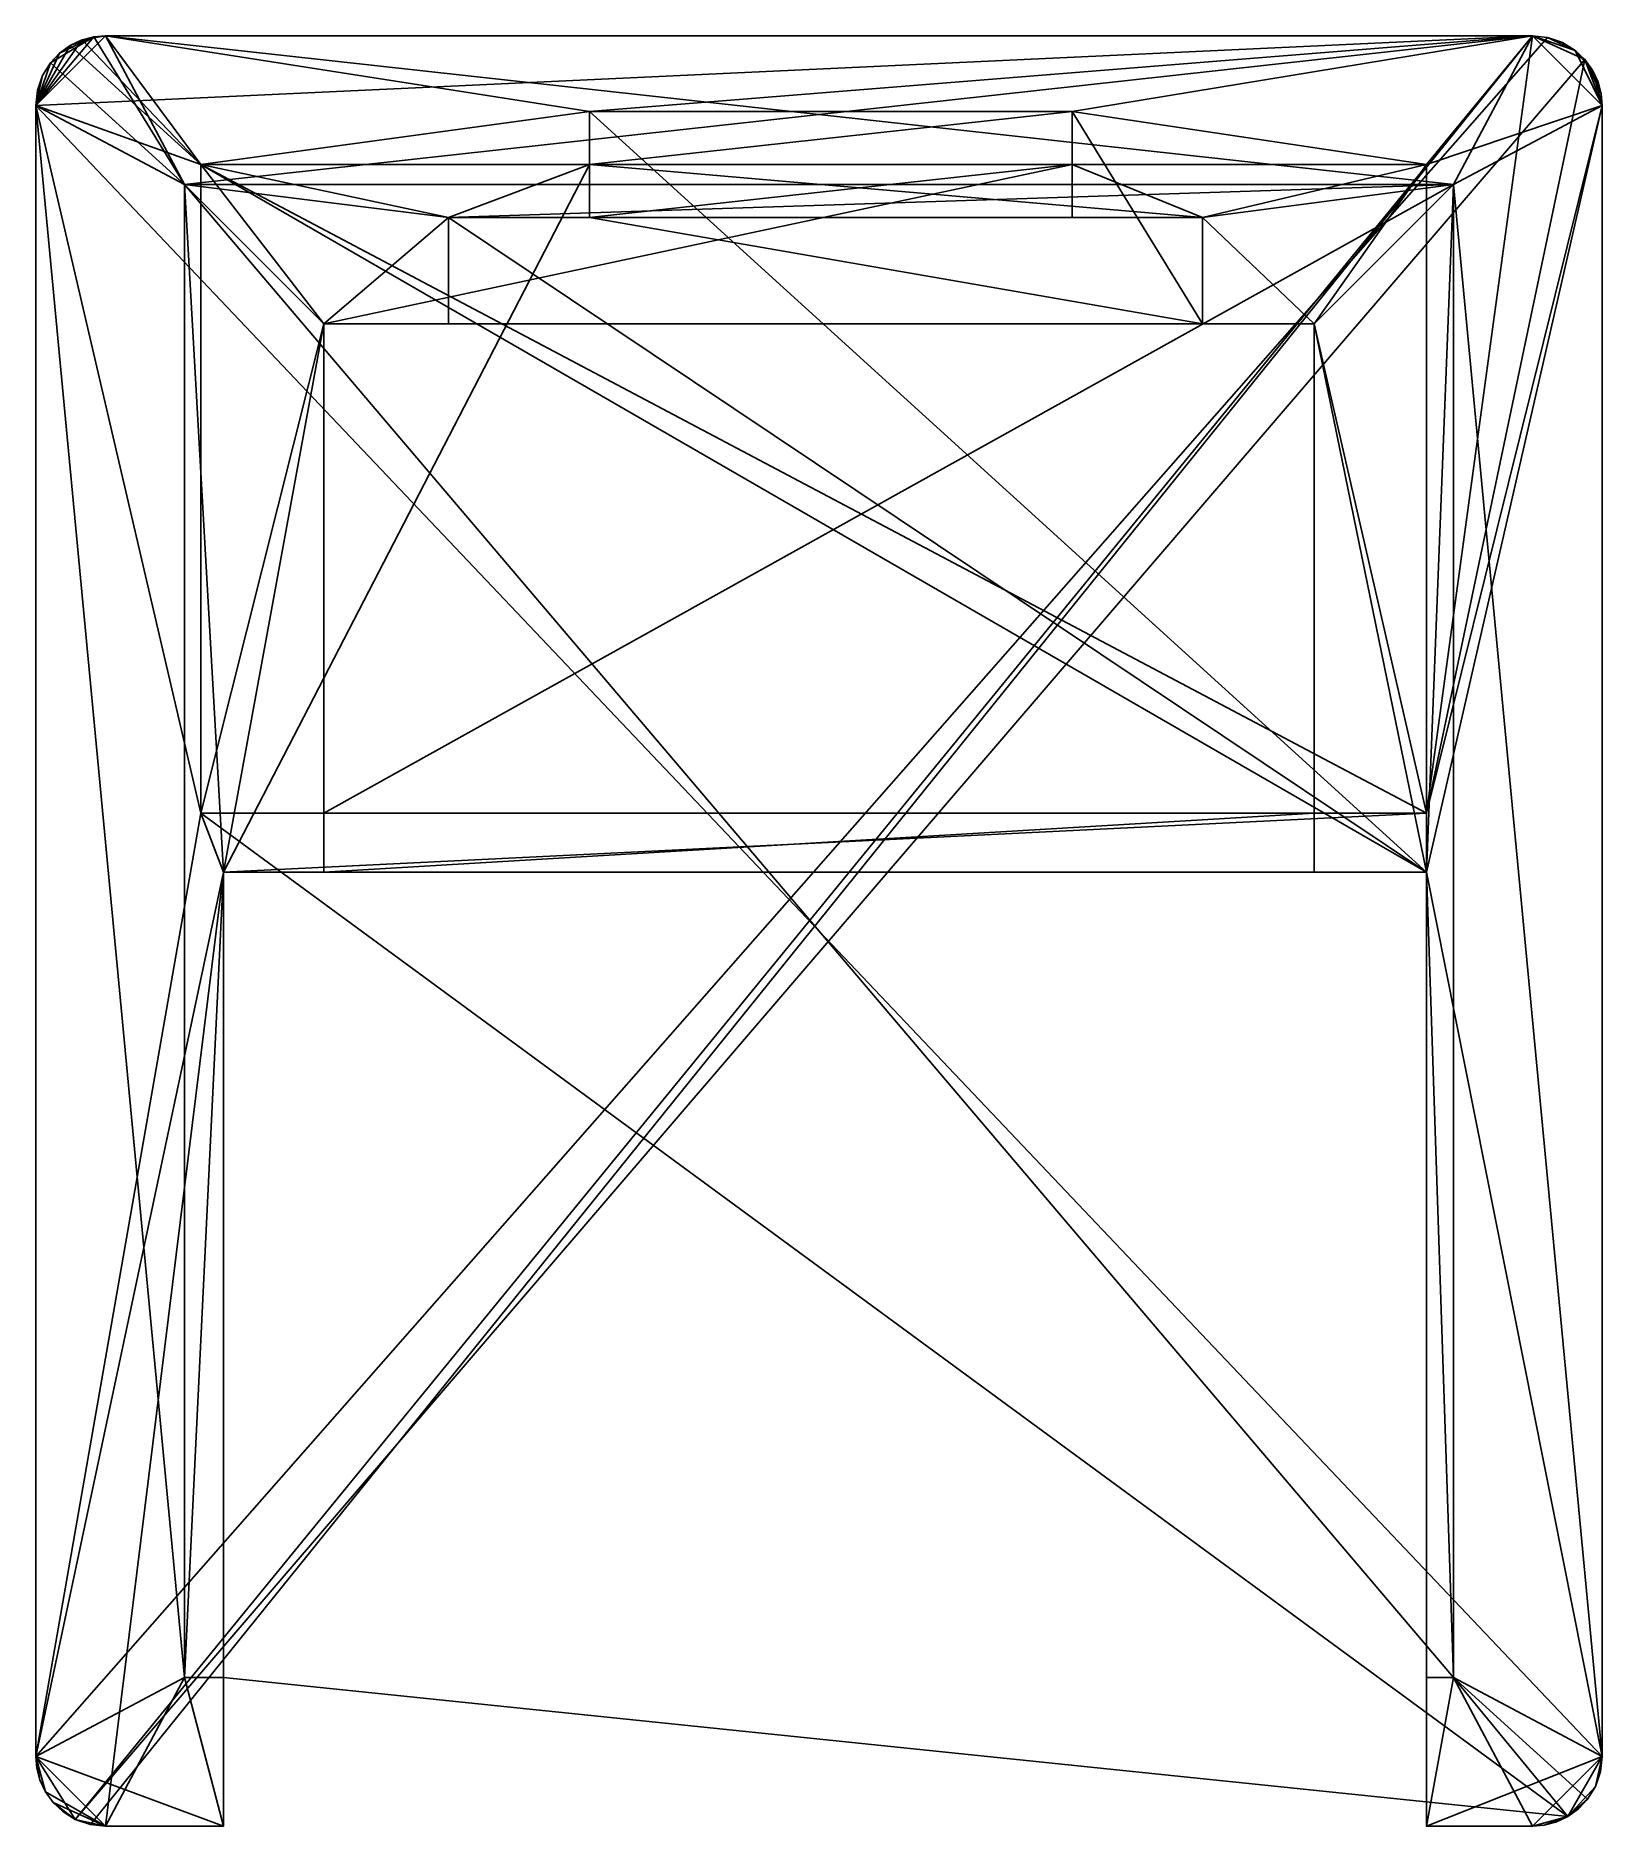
# Model space of a CAD drawing. Extents: x -0.41 to 5.63, y -0.35 to 6.56.
import ezdxf

# ---------------------------------------------------------------- set-up
doc = ezdxf.new("R2010")
doc.units = 0
doc.layers.get('0').update_dxf_attribs({"linetype": 'CONTINUOUS'})

msp = doc.modelspace()

# ---------------------------------------------------------------- linework, layer by layer
at = {"color": 7}
msp.add_polyline3d([(-0.4022, 6.3447, -1.7907), (-0.4085, 6.287, -1.7907), (-0.4085, 6.287, -3.5815), (-0.4022, 6.3447, -1.7907), (-0.4022, 6.3447, -1.7907), (-0.4085, 6.287, -3.5815), (-0.4022, 6.3447, -3.5815), (-0.4022, 6.3447, -1.7907), (-0.3821, 6.4032, -1.7907), (-0.4022, 6.3447, -3.5815), (-0.3821, 6.4032, -3.5815), (-0.3821, 6.4032, -1.7907), (-0.3821, 6.4032, -1.7907), (-0.4022, 6.3447, -1.7907), (-0.4022, 6.3447, -3.5815), (-0.3821, 6.4032, -1.7907), (-0.3524, 6.4513, -1.7907), (-0.3821, 6.4032, -3.5815), (-0.3524, 6.4513, -3.5815), (-0.3524, 6.4513, -1.7907), (-0.3524, 6.4513, -1.7907), (-0.3821, 6.4032, -1.7907), (-0.3821, 6.4032, -3.5815), (-0.3524, 6.4513, -1.7907), (-0.3171, 6.4889, -1.7907), (-0.3524, 6.4513, -3.5815), (-0.3171, 6.4889, -3.5815), (-0.3171, 6.4889, -1.7907), (-0.3171, 6.4889, -1.7907), (-0.3524, 6.4513, -1.7907), (-0.3524, 6.4513, -3.5815), (-0.3171, 6.4889, -1.7907), (-0.2755, 6.5189, -1.7907), (-0.3171, 6.4889, -3.5815), (-0.2755, 6.5189, -3.5815), (-0.2755, 6.5189, -1.7907), (-0.2755, 6.5189, -1.7907), (-0.3171, 6.4889, -1.7907), (-0.3171, 6.4889, -3.5815), (-0.2755, 6.5189, -1.7907), (-0.2302, 6.54, -1.7907), (-0.2755, 6.5189, -3.5815), (-0.2302, 6.54, -3.5815), (-0.2302, 6.54, -1.7907), (-0.2302, 6.54, -1.7907), (-0.2755, 6.5189, -1.7907), (-0.2755, 6.5189, -3.5815), (-0.2302, 6.54, -1.7907), (-0.1845, 6.5519, -1.7907), (-0.2302, 6.54, -3.5815), (-0.1845, 6.5519, -3.5815), (-0.1845, 6.5519, -1.7907), (-0.1845, 6.5519, -1.7907), (-0.1845, 6.5519, -3.5815), (-0.1399, 6.5556, -3.5815), (-0.1845, 6.5519, -1.7907), (-0.1845, 6.5519, -1.7907), (-0.2302, 6.54, -1.7907), (-0.2302, 6.54, -3.5815), (-0.1845, 6.5519, -1.7907), (-0.1399, 6.5556, -1.7907), (-0.1845, 6.5519, -1.7907), (-0.1399, 6.5556, -3.5815), (-0.1399, 6.5556, -1.7907), (-0.4085, 6.287, -1.7907), (-0.4085, -0.0808, -1.7907), (-0.4085, -0.0808, -3.5815), (-0.4085, 6.287, -1.7907), (-0.4085, 6.287, -1.7907), (-0.4085, -0.0808, -3.5815), (-0.4085, 6.287, -3.5815), (-0.4085, 6.287, -1.7907), (5.3638, 6.5556, -1.7907), (-0.1399, 6.5556, -1.7907), (-0.1399, 6.5556, -3.5815), (5.3638, 6.5556, -1.7907), (5.3638, 6.5556, -1.7907), (-0.1399, 6.5556, -3.5815), (5.3638, 6.5556, -3.5815), (5.3638, 6.5556, -1.7907), (-0.2561, -0.323, -1.7907), (-0.3042, -0.2934, -1.7907), (-0.3418, -0.258, -1.7907), (-0.2561, -0.323, -1.7907), (-0.4085, -0.0808, -1.7907), (-0.3717, -0.2165, -1.7907), (-0.3929, -0.1711, -1.7907), (-0.4085, -0.0808, -1.7907), (-0.4085, -0.0808, -1.7907), (-0.3929, -0.1711, -1.7907), (-0.4048, -0.1254, -1.7907), (-0.4085, -0.0808, -1.7907), (-0.1399, -0.3494, -1.7907), (-0.1975, -0.3432, -1.7907), (-0.2561, -0.323, -1.7907), (-0.1399, -0.3494, -1.7907), (-0.1399, -0.3494, -1.7907), (-0.3418, -0.258, -1.7907), (-0.3717, -0.2165, -1.7907), (-0.1399, -0.3494, -1.7907), (-0.1399, -0.3494, -1.7907), (-0.2561, -0.323, -1.7907), (-0.3418, -0.258, -1.7907), (-0.1399, -0.3494, -1.7907), (-0.1399, -0.3494, -1.7907), (-0.3717, -0.2165, -1.7907), (-0.4085, -0.0808, -1.7907), (-0.1399, -0.3494, -1.7907), (0.1645, 0.2236, -1.7907), (0.315, -0.3494, -1.7907), (-0.1399, -0.3494, -1.7907), (0.1645, 0.2236, -1.7907), (0.1645, 0.2236, -1.7907), (-0.1399, -0.3494, -1.7907), (-0.4085, -0.0808, -1.7907), (0.1645, 0.2236, -1.7907), (0.315, 0.2236, -1.7907), (0.315, -0.3494, -1.7907), (0.1645, 0.2236, -1.7907), (0.315, 0.2236, -1.7907), (5.4994, -0.3127, -1.7907), (5.454, -0.3338, -1.7907), (5.4083, -0.3457, -1.7907), (5.4994, -0.3127, -1.7907), (5.4994, -0.3127, -1.7907), (5.4083, -0.3457, -1.7907), (5.3638, -0.3494, -1.7907), (5.4994, -0.3127, -1.7907), (5.0593, 0.2236, -1.7907), (4.9544, -0.3494, -1.7907), (4.9544, 0.2236, -1.7907), (5.0593, 0.2236, -1.7907), (5.0593, 0.2236, -1.7907), (5.3638, -0.3494, -1.7907), (4.9544, -0.3494, -1.7907), (5.0593, 0.2236, -1.7907), (5.5763, -0.2451, -1.7907), (5.541, -0.2827, -1.7907), (5.4994, -0.3127, -1.7907), (5.5763, -0.2451, -1.7907), (5.606, -0.197, -1.7907), (5.5763, -0.2451, -1.7907), (5.4994, -0.3127, -1.7907), (5.606, -0.197, -1.7907), (5.6324, -0.0808, -1.7907), (5.6261, -0.1385, -1.7907), (5.606, -0.197, -1.7907), (5.6324, -0.0808, -1.7907), (5.6324, -0.0808, -1.7907), (5.3638, -0.3494, -1.7907), (5.0593, 0.2236, -1.7907), (5.6324, -0.0808, -1.7907), (5.6324, -0.0808, -1.7907), (5.4994, -0.3127, -1.7907), (5.3638, -0.3494, -1.7907), (5.6324, -0.0808, -1.7907), (5.6324, -0.0808, -1.7907), (5.606, -0.197, -1.7907), (5.4994, -0.3127, -1.7907), (5.6324, -0.0808, -1.7907), (-0.4085, 6.287, -1.7907), (0.1645, 0.2236, -1.7907), (-0.4085, -0.0808, -1.7907), (-0.4085, 6.287, -1.7907), (-0.3821, 6.4032, -1.7907), (-0.4085, 6.287, -1.7907), (-0.4022, 6.3447, -1.7907), (-0.3821, 6.4032, -1.7907), (-0.3524, 6.4513, -1.7907), (-0.4085, 6.287, -1.7907), (-0.3821, 6.4032, -1.7907), (-0.3524, 6.4513, -1.7907), (0.1645, 5.9826, -1.7907), (0.1645, 0.2236, -1.7907), (-0.4085, 6.287, -1.7907), (0.1645, 5.9826, -1.7907), (-0.1845, 6.5519, -1.7907), (-0.3524, 6.4513, -1.7907), (-0.3171, 6.4889, -1.7907), (-0.1845, 6.5519, -1.7907), (-0.1845, 6.5519, -1.7907), (-0.4085, 6.287, -1.7907), (-0.3524, 6.4513, -1.7907), (-0.1845, 6.5519, -1.7907), (-0.1845, 6.5519, -1.7907), (-0.3171, 6.4889, -1.7907), (-0.2755, 6.5189, -1.7907), (-0.1845, 6.5519, -1.7907), (-0.1845, 6.5519, -1.7907), (-0.2755, 6.5189, -1.7907), (-0.2302, 6.54, -1.7907), (-0.1845, 6.5519, -1.7907), (-0.1399, 6.5556, -1.7907), (0.1645, 5.9826, -1.7907), (-0.4085, 6.287, -1.7907), (-0.1399, 6.5556, -1.7907), (-0.1399, 6.5556, -1.7907), (-0.4085, 6.287, -1.7907), (-0.1845, 6.5519, -1.7907), (-0.1399, 6.5556, -1.7907), (5.0593, 5.9826, -1.7907), (5.6324, -0.0808, -1.7907), (5.0593, 0.2236, -1.7907), (5.0593, 5.9826, -1.7907), (5.3638, 6.5556, -1.7907), (0.1645, 5.9826, -1.7907), (-0.1399, 6.5556, -1.7907), (5.3638, 6.5556, -1.7907), (5.3638, 6.5556, -1.7907), (5.0593, 5.9826, -1.7907), (0.1645, 5.9826, -1.7907), (5.3638, 6.5556, -1.7907), (5.6324, 6.287, -1.7907), (5.6324, -0.0808, -1.7907), (5.0593, 5.9826, -1.7907), (5.6324, 6.287, -1.7907), (5.6324, 6.287, -1.7907), (5.0593, 5.9826, -1.7907), (5.3638, 6.5556, -1.7907), (5.6324, 6.287, -1.7907), (5.528, 6.4996, -1.7907), (5.3638, 6.5556, -1.7907), (5.4214, 6.5494, -1.7907), (5.528, 6.4996, -1.7907), (5.528, 6.4996, -1.7907), (5.4214, 6.5494, -1.7907), (5.4799, 6.5292, -1.7907), (5.528, 6.4996, -1.7907), (5.5656, 6.4642, -1.7907), (5.6324, 6.287, -1.7907), (5.3638, 6.5556, -1.7907), (5.5656, 6.4642, -1.7907), (5.5656, 6.4642, -1.7907), (5.3638, 6.5556, -1.7907), (5.528, 6.4996, -1.7907), (5.5656, 6.4642, -1.7907), (5.5656, 6.4642, -1.7907), (5.5956, 6.4227, -1.7907), (5.6168, 6.3773, -1.7907), (5.5656, 6.4642, -1.7907), (5.5656, 6.4642, -1.7907), (5.6168, 6.3773, -1.7907), (5.6287, 6.3316, -1.7907), (5.5656, 6.4642, -1.7907), (5.5656, 6.4642, -1.7907), (5.6287, 6.3316, -1.7907), (5.6324, 6.287, -1.7907), (5.5656, 6.4642, -1.7907), (-0.2561, -0.323, -3.5815), (-0.3418, -0.258, -3.5815), (-0.3042, -0.2934, -3.5815), (-0.2561, -0.323, -3.5815), (-0.4085, -0.0808, -3.5815), (-0.3929, -0.1711, -3.5815), (-0.3717, -0.2165, -3.5815), (-0.4085, -0.0808, -3.5815), (-0.4085, -0.0808, -3.5815), (-0.4048, -0.1254, -3.5815), (-0.3929, -0.1711, -3.5815), (-0.4085, -0.0808, -3.5815), (-0.1399, -0.3494, -3.5815), (-0.2561, -0.323, -3.5815), (-0.1975, -0.3432, -3.5815), (-0.1399, -0.3494, -3.5815), (-0.1399, -0.3494, -3.5815), (-0.3717, -0.2165, -3.5815), (-0.3418, -0.258, -3.5815), (-0.1399, -0.3494, -3.5815), (-0.1399, -0.3494, -3.5815), (-0.3418, -0.258, -3.5815), (-0.2561, -0.323, -3.5815), (-0.1399, -0.3494, -3.5815), (-0.1399, -0.3494, -3.5815), (-0.4085, -0.0808, -3.5815), (-0.3717, -0.2165, -3.5815), (-0.1399, -0.3494, -3.5815), (0.315, -0.3494, -3.5815), (-0.4085, -0.0808, -3.5815), (-0.1399, -0.3494, -3.5815), (0.315, -0.3494, -3.5815), (0.315, 3.3302, -3.5815), (-0.4085, -0.0808, -3.5815), (0.315, -0.3494, -3.5815), (0.315, 3.3302, -3.5815), (0.2274, 3.5579, -3.5815), (-0.4085, -0.0808, -3.5815), (0.315, 3.3302, -3.5815), (0.2274, 3.5579, -3.5815), (5.4994, -0.3127, -3.5815), (5.4083, -0.3457, -3.5815), (5.454, -0.3338, -3.5815), (5.4994, -0.3127, -3.5815), (5.4994, -0.3127, -3.5815), (5.3638, -0.3494, -3.5815), (5.4083, -0.3457, -3.5815), (5.4994, -0.3127, -3.5815), (5.5763, -0.2451, -3.5815), (5.4994, -0.3127, -3.5815), (5.541, -0.2827, -3.5815), (5.5763, -0.2451, -3.5815), (5.606, -0.197, -3.5815), (5.4994, -0.3127, -3.5815), (5.5763, -0.2451, -3.5815), (5.606, -0.197, -3.5815), (5.6324, -0.0808, -3.5815), (4.9544, -0.3494, -3.5815), (5.3638, -0.3494, -3.5815), (5.6324, -0.0808, -3.5815), (5.6324, -0.0808, -3.5815), (5.606, -0.197, -3.5815), (5.6261, -0.1385, -3.5815), (5.6324, -0.0808, -3.5815), (5.6324, -0.0808, -3.5815), (5.3638, -0.3494, -3.5815), (5.4994, -0.3127, -3.5815), (5.6324, -0.0808, -3.5815), (5.6324, -0.0808, -3.5815), (5.4994, -0.3127, -3.5815), (5.606, -0.197, -3.5815), (5.6324, -0.0808, -3.5815), (-0.4085, 6.287, -3.5815), (-0.4085, -0.0808, -3.5815), (0.2274, 3.5579, -3.5815), (-0.4085, 6.287, -3.5815), (-0.3821, 6.4032, -3.5815), (-0.4022, 6.3447, -3.5815), (-0.4085, 6.287, -3.5815), (-0.3821, 6.4032, -3.5815), (-0.3524, 6.4513, -3.5815), (-0.3821, 6.4032, -3.5815), (-0.4085, 6.287, -3.5815), (-0.3524, 6.4513, -3.5815), (-0.3171, 6.4889, -3.5815), (-0.3524, 6.4513, -3.5815), (-0.4085, 6.287, -3.5815), (-0.3171, 6.4889, -3.5815), (-0.2755, 6.5189, -3.5815), (-0.3171, 6.4889, -3.5815), (-0.4085, 6.287, -3.5815), (-0.2755, 6.5189, -3.5815), (0.2274, 6.0596, -3.5815), (-0.4085, 6.287, -3.5815), (0.2274, 3.5579, -3.5815), (0.2274, 6.0596, -3.5815), (-0.2302, 6.54, -3.5815), (-0.2755, 6.5189, -3.5815), (-0.4085, 6.287, -3.5815), (-0.2302, 6.54, -3.5815), (-0.1399, 6.5556, -3.5815), (-0.2302, 6.54, -3.5815), (-0.4085, 6.287, -3.5815), (-0.1399, 6.5556, -3.5815), (-0.1399, 6.5556, -3.5815), (-0.1845, 6.5519, -3.5815), (-0.2302, 6.54, -3.5815), (-0.1399, 6.5556, -3.5815), (-0.1399, 6.5556, -3.5815), (-0.4085, 6.287, -3.5815), (0.2274, 6.0596, -3.5815), (-0.1399, 6.5556, -3.5815), (1.7267, 6.2643, -3.5815), (0.2274, 6.0596, -3.5815), (1.7267, 6.0596, -3.5815), (1.7267, 6.2643, -3.5815), (1.7267, 6.2643, -3.5815), (-0.1399, 6.5556, -3.5815), (0.2274, 6.0596, -3.5815), (1.7267, 6.2643, -3.5815), (4.9544, 3.3302, -3.5815), (4.9544, -0.3494, -3.5815), (5.6324, -0.0808, -3.5815), (4.9544, 3.3302, -3.5815), (4.9544, 3.5579, -3.5815), (0.315, 3.3302, -3.5815), (4.9544, 3.3302, -3.5815), (4.9544, 3.5579, -3.5815), (4.9544, 6.0596, -3.5815), (3.5882, 6.2643, -3.5815), (3.5882, 6.0596, -3.5815), (4.9544, 6.0596, -3.5815), (5.3638, 6.5556, -3.5815), (3.5882, 6.2643, -3.5815), (4.9544, 6.0596, -3.5815), (5.3638, 6.5556, -3.5815), (5.6324, 6.287, -3.5815), (4.9544, 6.0596, -3.5815), (4.9544, 3.5579, -3.5815), (5.6324, 6.287, -3.5815), (5.6324, 6.287, -3.5815), (4.9544, 3.3302, -3.5815), (5.6324, -0.0808, -3.5815), (5.6324, 6.287, -3.5815), (5.6324, 6.287, -3.5815), (4.9544, 3.5579, -3.5815), (4.9544, 3.3302, -3.5815), (5.6324, 6.287, -3.5815), (5.6324, 6.287, -3.5815), (5.3638, 6.5556, -3.5815), (4.9544, 6.0596, -3.5815), (5.6324, 6.287, -3.5815), (5.5956, 6.4227, -3.5815), (5.6287, 6.3316, -3.5815), (5.6168, 6.3773, -3.5815), (5.5956, 6.4227, -3.5815), (5.5956, 6.4227, -3.5815), (5.6324, 6.287, -3.5815), (5.6287, 6.3316, -3.5815), (5.5956, 6.4227, -3.5815), (5.528, 6.4996, -3.5815), (5.3638, 6.5556, -3.5815), (5.6324, 6.287, -3.5815), (5.528, 6.4996, -3.5815), (5.528, 6.4996, -3.5815), (5.4214, 6.5494, -3.5815), (5.3638, 6.5556, -3.5815), (5.528, 6.4996, -3.5815), (5.528, 6.4996, -3.5815), (5.6324, 6.287, -3.5815), (5.5956, 6.4227, -3.5815), (5.528, 6.4996, -3.5815), (5.528, 6.4996, -3.5815), (5.4799, 6.5292, -3.5815), (5.4214, 6.5494, -3.5815), (5.528, 6.4996, -3.5815), (5.5656, 6.4642, -3.5815), (5.528, 6.4996, -3.5815), (5.5956, 6.4227, -3.5815), (5.5656, 6.4642, -3.5815), (4.9544, 3.5579, -3.5815), (0.2274, 3.5579, -3.5815), (0.315, 3.3302, -3.5815), (4.9544, 3.5579, -3.5815), (5.3638, 6.5556, -3.5815), (-0.1399, 6.5556, -3.5815), (1.7267, 6.2643, -3.5815), (5.3638, 6.5556, -3.5815), (5.3638, 6.5556, -3.5815), (1.7267, 6.2643, -3.5815), (3.5882, 6.2643, -3.5815), (5.3638, 6.5556, -3.5815), (-0.1975, -0.3432, -1.7907), (-0.1399, -0.3494, -1.7907), (-0.1399, -0.3494, -3.5815), (-0.1975, -0.3432, -1.7907), (-0.1975, -0.3432, -1.7907), (-0.1399, -0.3494, -3.5815), (-0.1975, -0.3432, -3.5815), (-0.1975, -0.3432, -1.7907), (-0.2561, -0.323, -1.7907), (-0.1975, -0.3432, -3.5815), (-0.2561, -0.323, -3.5815), (-0.2561, -0.323, -1.7907), (-0.2561, -0.323, -1.7907), (-0.1975, -0.3432, -1.7907), (-0.1975, -0.3432, -3.5815), (-0.2561, -0.323, -1.7907), (-0.3042, -0.2934, -1.7907), (-0.2561, -0.323, -3.5815), (-0.3042, -0.2934, -3.5815), (-0.3042, -0.2934, -1.7907), (-0.3042, -0.2934, -1.7907), (-0.2561, -0.323, -1.7907), (-0.2561, -0.323, -3.5815), (-0.3042, -0.2934, -1.7907), (-0.3418, -0.258, -1.7907), (-0.3042, -0.2934, -3.5815), (-0.3418, -0.258, -3.5815), (-0.3418, -0.258, -1.7907), (-0.3418, -0.258, -1.7907), (-0.3042, -0.2934, -1.7907), (-0.3042, -0.2934, -3.5815), (-0.3418, -0.258, -1.7907), (-0.3717, -0.2165, -1.7907), (-0.3418, -0.258, -3.5815), (-0.3717, -0.2165, -3.5815), (-0.3717, -0.2165, -1.7907), (-0.3717, -0.2165, -1.7907), (-0.3418, -0.258, -1.7907), (-0.3418, -0.258, -3.5815), (-0.3717, -0.2165, -1.7907), (-0.3929, -0.1711, -1.7907), (-0.3717, -0.2165, -3.5815), (-0.3929, -0.1711, -3.5815), (-0.3929, -0.1711, -1.7907), (-0.3929, -0.1711, -1.7907), (-0.3717, -0.2165, -1.7907), (-0.3717, -0.2165, -3.5815), (-0.3929, -0.1711, -1.7907), (-0.4048, -0.1254, -1.7907), (-0.3929, -0.1711, -3.5815), (-0.4048, -0.1254, -3.5815), (-0.4048, -0.1254, -1.7907), (-0.4048, -0.1254, -1.7907), (-0.3929, -0.1711, -1.7907), (-0.3929, -0.1711, -3.5815), (-0.4048, -0.1254, -1.7907), (-0.4085, -0.0808, -1.7907), (-0.4048, -0.1254, -3.5815), (-0.4085, -0.0808, -3.5815), (-0.4085, -0.0808, -1.7907), (-0.4085, -0.0808, -1.7907), (-0.4048, -0.1254, -1.7907), (-0.4048, -0.1254, -3.5815), (-0.4085, -0.0808, -1.7907), (5.4214, 6.5494, -1.7907), (5.3638, 6.5556, -1.7907), (5.3638, 6.5556, -3.5815), (5.4214, 6.5494, -1.7907), (5.4214, 6.5494, -1.7907), (5.3638, 6.5556, -3.5815), (5.4214, 6.5494, -3.5815), (5.4214, 6.5494, -1.7907), (5.4799, 6.5292, -1.7907), (5.4214, 6.5494, -3.5815), (5.4799, 6.5292, -3.5815), (5.4799, 6.5292, -1.7907), (5.4799, 6.5292, -1.7907), (5.4214, 6.5494, -1.7907), (5.4214, 6.5494, -3.5815), (5.4799, 6.5292, -1.7907), (5.528, 6.4996, -1.7907), (5.4799, 6.5292, -3.5815), (5.528, 6.4996, -3.5815), (5.528, 6.4996, -1.7907), (5.528, 6.4996, -1.7907), (5.4799, 6.5292, -1.7907), (5.4799, 6.5292, -3.5815), (5.528, 6.4996, -1.7907), (5.5656, 6.4642, -1.7907), (5.528, 6.4996, -3.5815), (5.5656, 6.4642, -3.5815), (5.5656, 6.4642, -1.7907), (5.5656, 6.4642, -1.7907), (5.528, 6.4996, -1.7907), (5.528, 6.4996, -3.5815), (5.5656, 6.4642, -1.7907), (5.5956, 6.4227, -1.7907), (5.5656, 6.4642, -3.5815), (5.5956, 6.4227, -3.5815), (5.5956, 6.4227, -1.7907), (5.5956, 6.4227, -1.7907), (5.5656, 6.4642, -1.7907), (5.5656, 6.4642, -3.5815), (5.5956, 6.4227, -1.7907), (5.6168, 6.3773, -1.7907), (5.5956, 6.4227, -3.5815), (5.6168, 6.3773, -3.5815), (5.6168, 6.3773, -1.7907), (5.6168, 6.3773, -1.7907), (5.5956, 6.4227, -1.7907), (5.5956, 6.4227, -3.5815), (5.6168, 6.3773, -1.7907), (5.6287, 6.3316, -1.7907), (5.6168, 6.3773, -3.5815), (5.6287, 6.3316, -3.5815), (5.6287, 6.3316, -1.7907), (5.6287, 6.3316, -1.7907), (5.6168, 6.3773, -1.7907), (5.6168, 6.3773, -3.5815), (5.6287, 6.3316, -1.7907), (5.6324, 6.287, -1.7907), (5.6287, 6.3316, -3.5815), (5.6324, 6.287, -3.5815), (5.6324, 6.287, -1.7907), (5.6324, 6.287, -1.7907), (5.6287, 6.3316, -1.7907), (5.6287, 6.3316, -3.5815), (5.6324, 6.287, -1.7907), (5.6324, -0.0808, -1.7907), (5.6324, 6.287, -1.7907), (5.6324, 6.287, -3.5815), (5.6324, -0.0808, -1.7907), (5.6324, -0.0808, -1.7907), (5.6324, 6.287, -3.5815), (5.6324, -0.0808, -3.5815), (5.6324, -0.0808, -1.7907), (5.6261, -0.1385, -1.7907), (5.6324, -0.0808, -1.7907), (5.6324, -0.0808, -3.5815), (5.6261, -0.1385, -1.7907), (5.6261, -0.1385, -1.7907), (5.6324, -0.0808, -3.5815), (5.6261, -0.1385, -3.5815), (5.6261, -0.1385, -1.7907), (5.606, -0.197, -1.7907), (5.6261, -0.1385, -3.5815), (5.606, -0.197, -3.5815), (5.606, -0.197, -1.7907), (5.606, -0.197, -1.7907), (5.6261, -0.1385, -1.7907), (5.6261, -0.1385, -3.5815), (5.606, -0.197, -1.7907), (5.5763, -0.2451, -1.7907), (5.606, -0.197, -3.5815), (5.5763, -0.2451, -3.5815), (5.5763, -0.2451, -1.7907), (5.5763, -0.2451, -1.7907), (5.606, -0.197, -1.7907), (5.606, -0.197, -3.5815), (5.5763, -0.2451, -1.7907), (5.541, -0.2827, -1.7907), (5.5763, -0.2451, -3.5815), (5.541, -0.2827, -3.5815), (5.541, -0.2827, -1.7907), (5.541, -0.2827, -1.7907), (5.5763, -0.2451, -1.7907), (5.5763, -0.2451, -3.5815), (5.541, -0.2827, -1.7907), (5.4994, -0.3127, -1.7907), (5.541, -0.2827, -3.5815), (5.4994, -0.3127, -3.5815), (5.4994, -0.3127, -1.7907), (5.4994, -0.3127, -1.7907), (5.541, -0.2827, -1.7907), (5.541, -0.2827, -3.5815), (5.4994, -0.3127, -1.7907), (5.454, -0.3338, -1.7907), (5.4994, -0.3127, -3.5815), (5.454, -0.3338, -3.5815), (5.454, -0.3338, -1.7907), (5.454, -0.3338, -1.7907), (5.4994, -0.3127, -1.7907), (5.4994, -0.3127, -3.5815), (5.454, -0.3338, -1.7907), (5.4083, -0.3457, -1.7907), (5.454, -0.3338, -3.5815), (5.4083, -0.3457, -3.5815), (5.4083, -0.3457, -1.7907), (5.4083, -0.3457, -1.7907), (5.454, -0.3338, -1.7907), (5.454, -0.3338, -3.5815), (5.4083, -0.3457, -1.7907), (5.3638, -0.3494, -1.7907), (5.4083, -0.3457, -3.5815), (5.3638, -0.3494, -3.5815), (5.3638, -0.3494, -1.7907), (5.3638, -0.3494, -1.7907), (5.4083, -0.3457, -1.7907), (5.4083, -0.3457, -3.5815), (5.3638, -0.3494, -1.7907), (4.9544, -0.3494, -1.7907), (5.3638, -0.3494, -1.7907), (5.3638, -0.3494, -3.5815), (4.9544, -0.3494, -1.7907), (4.9544, -0.3494, -1.7907), (5.3638, -0.3494, -3.5815), (4.9544, -0.3494, -3.5815), (4.9544, -0.3494, -1.7907), (4.9544, 0.2236, -1.7907), (4.9544, 3.3302, -3.5815), (4.9544, 3.3302, -1.4326), (4.9544, 0.2236, -1.7907), (4.9544, 0.2236, -1.7907), (4.9544, -0.3494, -3.5815), (4.9544, 3.3302, -3.5815), (4.9544, 0.2236, -1.7907), (4.9544, 0.2236, -1.4326), (4.9544, 0.2236, -1.7907), (4.9544, 3.3302, -1.4326), (4.9544, 0.2236, -1.4326), (4.9544, -0.3494, -1.7907), (4.9544, -0.3494, -3.5815), (4.9544, 0.2236, -1.7907), (4.9544, -0.3494, -1.7907), (5.0593, 0.2236, -1.4326), (4.9544, 0.2236, -1.7907), (4.9544, 0.2236, -1.4326), (5.0593, 0.2236, -1.4326), (5.0593, 0.2236, -1.4326), (5.0593, 0.2236, -1.7907), (4.9544, 0.2236, -1.7907), (5.0593, 0.2236, -1.4326), (5.0593, 5.9826, -1.4326), (5.0593, 0.2236, -1.7907), (5.0593, 0.2236, -1.4326), (5.0593, 5.9826, -1.4326), (5.0593, 5.9826, -1.4326), (5.0593, 5.9826, -1.7907), (5.0593, 0.2236, -1.7907), (5.0593, 5.9826, -1.4326), (0.1645, 5.9826, -1.4326), (5.0593, 5.9826, -1.7907), (5.0593, 5.9826, -1.4326), (0.1645, 5.9826, -1.4326), (0.1645, 5.9826, -1.4326), (0.1645, 5.9826, -1.7907), (5.0593, 5.9826, -1.7907), (0.1645, 5.9826, -1.4326), (0.1645, 0.2236, -1.4326), (0.1645, 5.9826, -1.7907), (0.1645, 5.9826, -1.4326), (0.1645, 0.2236, -1.4326), (0.1645, 0.2236, -1.4326), (0.1645, 0.2236, -1.7907), (0.1645, 5.9826, -1.7907), (0.1645, 0.2236, -1.4326), (0.315, 0.2236, -1.4326), (0.1645, 0.2236, -1.7907), (0.1645, 0.2236, -1.4326), (0.315, 0.2236, -1.4326), (0.315, 0.2236, -1.4326), (0.315, 0.2236, -1.7907), (0.1645, 0.2236, -1.7907), (0.315, 0.2236, -1.4326), (0.315, 0.2236, -1.7907), (0.315, -0.3494, -3.5815), (0.315, -0.3494, -1.7907), (0.315, 0.2236, -1.7907), (0.315, 3.3302, -3.5815), (0.315, -0.3494, -3.5815), (0.315, 0.2236, -1.7907), (0.315, 3.3302, -3.5815), (0.315, 3.3302, -1.4326), (0.315, 0.2236, -1.7907), (0.315, 0.2236, -1.4326), (0.315, 3.3302, -1.4326), (0.315, 3.3302, -1.4326), (0.315, 3.3302, -3.5815), (0.315, 0.2236, -1.7907), (0.315, 3.3302, -1.4326), (-0.1399, -0.3494, -1.7907), (0.315, -0.3494, -1.7907), (0.315, -0.3494, -3.5815), (-0.1399, -0.3494, -1.7907), (-0.1399, -0.3494, -1.7907), (0.315, -0.3494, -3.5815), (-0.1399, -0.3494, -3.5815), (-0.1399, -0.3494, -1.7907), (0.315, 3.3302, -1.4326), (0.7018, 3.3302, -3.0443), (0.315, 3.3302, -3.5815), (0.315, 3.3302, -1.4326), (0.7018, 3.3302, -1.4326), (0.7018, 3.3302, -3.0443), (0.315, 3.3302, -1.4326), (0.7018, 3.3302, -1.4326), (4.5221, 3.3302, -3.0443), (4.9544, 3.3302, -3.5815), (0.315, 3.3302, -3.5815), (4.5221, 3.3302, -3.0443), (4.5221, 3.3302, -3.0443), (0.315, 3.3302, -3.5815), (0.7018, 3.3302, -3.0443), (4.5221, 3.3302, -3.0443), (4.9544, 3.3302, -1.4326), (4.5221, 3.3302, -3.0443), (4.5221, 3.3302, -1.4326), (4.9544, 3.3302, -1.4326), (4.9544, 3.3302, -1.4326), (4.9544, 3.3302, -3.5815), (4.5221, 3.3302, -3.0443), (4.9544, 3.3302, -1.4326), (0.2274, 6.0596, -1.9698), (0.2274, 3.5579, -3.5815), (0.2274, 3.5579, -1.9698), (0.2274, 6.0596, -1.9698), (0.2274, 6.0596, -1.9698), (0.2274, 6.0596, -3.5815), (0.2274, 3.5579, -3.5815), (0.2274, 6.0596, -1.9698), (4.9544, 3.5579, -1.9698), (4.5221, 3.5579, -3.0443), (4.9544, 3.5579, -3.5815), (4.9544, 3.5579, -1.9698), (4.5221, 3.5579, -1.9698), (4.5221, 3.5579, -3.0443), (4.9544, 3.5579, -1.9698), (4.5221, 3.5579, -1.9698), (0.7018, 3.5579, -3.0443), (0.2274, 3.5579, -3.5815), (4.9544, 3.5579, -3.5815), (0.7018, 3.5579, -3.0443), (0.7018, 3.5579, -3.0443), (4.9544, 3.5579, -3.5815), (4.5221, 3.5579, -3.0443), (0.7018, 3.5579, -3.0443), (0.2274, 3.5579, -1.9698), (0.7018, 3.5579, -3.0443), (0.7018, 3.5579, -1.9698), (0.2274, 3.5579, -1.9698), (0.2274, 3.5579, -1.9698), (0.2274, 3.5579, -3.5815), (0.7018, 3.5579, -3.0443), (0.2274, 3.5579, -1.9698), (4.9544, 3.5579, -1.9698), (4.9544, 6.0596, -3.5815), (4.9544, 6.0596, -1.9698), (4.9544, 3.5579, -1.9698), (4.9544, 3.5579, -1.9698), (4.9544, 3.5579, -3.5815), (4.9544, 6.0596, -3.5815), (4.9544, 3.5579, -1.9698), (4.9544, 6.0596, -1.9698), (3.5882, 6.0596, -3.5815), (3.5882, 6.0596, -1.9698), (4.9544, 6.0596, -1.9698), (4.9544, 6.0596, -1.9698), (4.9544, 6.0596, -3.5815), (3.5882, 6.0596, -3.5815), (4.9544, 6.0596, -1.9698), (3.5882, 6.0596, -1.9698), (3.5882, 6.2643, -3.5815), (3.5882, 6.2643, -1.9698), (3.5882, 6.0596, -1.9698), (3.5882, 6.0596, -1.9698), (3.5882, 6.0596, -3.5815), (3.5882, 6.2643, -3.5815), (3.5882, 6.0596, -1.9698), (3.5882, 6.2643, -1.9698), (1.7267, 6.2643, -3.5815), (1.7267, 6.2643, -1.9698), (3.5882, 6.2643, -1.9698), (3.5882, 6.2643, -1.9698), (3.5882, 6.2643, -3.5815), (1.7267, 6.2643, -3.5815), (3.5882, 6.2643, -1.9698), (1.7267, 6.2643, -1.9698), (1.7267, 6.0596, -3.5815), (1.7267, 6.0596, -1.9698), (1.7267, 6.2643, -1.9698), (1.7267, 6.2643, -1.9698), (1.7267, 6.2643, -3.5815), (1.7267, 6.0596, -3.5815), (1.7267, 6.2643, -1.9698), (1.7267, 6.0596, -1.9698), (0.2274, 6.0596, -3.5815), (0.2274, 6.0596, -1.9698), (1.7267, 6.0596, -1.9698), (1.7267, 6.0596, -1.9698), (1.7267, 6.0596, -3.5815), (0.2274, 6.0596, -3.5815), (1.7267, 6.0596, -1.9698), (0.315, 3.3302, -1.4326), (0.315, 0.2236, -1.4326), (0.1645, 0.2236, -1.4326), (0.315, 3.3302, -1.4326), (0.7018, 5.4454, -1.4326), (0.7018, 3.3302, -1.4326), (0.315, 3.3302, -1.4326), (0.7018, 5.4454, -1.4326), (0.1645, 5.9826, -1.4326), (0.7018, 5.4454, -1.4326), (0.315, 3.3302, -1.4326), (0.1645, 5.9826, -1.4326), (1.1835, 5.8549, -1.4326), (1.1835, 5.4454, -1.4326), (0.7018, 5.4454, -1.4326), (1.1835, 5.8549, -1.4326), (1.1835, 5.8549, -1.4326), (0.7018, 5.4454, -1.4326), (0.1645, 5.9826, -1.4326), (1.1835, 5.8549, -1.4326), (4.9544, 3.3302, -1.4326), (5.0593, 0.2236, -1.4326), (4.9544, 0.2236, -1.4326), (4.9544, 3.3302, -1.4326), (4.5221, 5.4454, -1.4326), (4.0911, 5.4454, -1.4326), (4.0911, 5.8549, -1.4326), (4.5221, 5.4454, -1.4326), (4.5221, 5.4454, -1.4326), (4.9544, 3.3302, -1.4326), (4.5221, 3.3302, -1.4326), (4.5221, 5.4454, -1.4326), (5.0593, 5.9826, -1.4326), (4.9544, 3.3302, -1.4326), (4.5221, 5.4454, -1.4326), (5.0593, 5.9826, -1.4326), (5.0593, 5.9826, -1.4326), (4.5221, 5.4454, -1.4326), (4.0911, 5.8549, -1.4326), (5.0593, 5.9826, -1.4326), (0.1645, 5.9826, -1.4326), (0.315, 3.3302, -1.4326), (0.1645, 0.2236, -1.4326), (0.1645, 5.9826, -1.4326), (5.0593, 0.2236, -1.4326), (4.9544, 3.3302, -1.4326), (5.0593, 5.9826, -1.4326), (5.0593, 0.2236, -1.4326), (5.0593, 5.9826, -1.4326), (1.1835, 5.8549, -1.4326), (0.1645, 5.9826, -1.4326), (5.0593, 5.9826, -1.4326), (5.0593, 5.9826, -1.4326), (4.0911, 5.8549, -1.4326), (1.1835, 5.8549, -1.4326), (5.0593, 5.9826, -1.4326), (0.7018, 3.5579, -1.9698), (0.7018, 5.4454, -1.4326), (0.7018, 5.4454, -1.9698), (0.7018, 3.5579, -1.9698), (0.7018, 3.5579, -1.9698), (0.7018, 3.5579, -3.0443), (0.7018, 3.3302, -3.0443), (0.7018, 3.5579, -1.9698), (0.7018, 3.3302, -1.4326), (0.7018, 3.5579, -1.9698), (0.7018, 3.3302, -3.0443), (0.7018, 3.3302, -1.4326), (0.7018, 3.3302, -1.4326), (0.7018, 5.4454, -1.4326), (0.7018, 3.5579, -1.9698), (0.7018, 3.3302, -1.4326), (4.5221, 3.5579, -3.0443), (0.7018, 3.3302, -3.0443), (0.7018, 3.5579, -3.0443), (4.5221, 3.5579, -3.0443), (4.5221, 3.5579, -3.0443), (4.5221, 3.3302, -3.0443), (0.7018, 3.3302, -3.0443), (4.5221, 3.5579, -3.0443), (4.5221, 3.5579, -1.9698), (4.5221, 3.3302, -3.0443), (4.5221, 3.5579, -3.0443), (4.5221, 3.5579, -1.9698), (4.5221, 3.3302, -1.4326), (4.5221, 3.3302, -3.0443), (4.5221, 3.5579, -1.9698), (4.5221, 3.3302, -1.4326), (4.5221, 5.4454, -1.4326), (4.5221, 3.5579, -1.9698), (4.5221, 5.4454, -1.9698), (4.5221, 5.4454, -1.4326), (4.5221, 5.4454, -1.4326), (4.5221, 3.3302, -1.4326), (4.5221, 3.5579, -1.9698), (4.5221, 5.4454, -1.4326), (0.7018, 5.4454, -1.9698), (0.2274, 3.5579, -1.9698), (0.7018, 3.5579, -1.9698), (0.7018, 5.4454, -1.9698), (0.2274, 6.0596, -1.9698), (0.2274, 3.5579, -1.9698), (0.7018, 5.4454, -1.9698), (0.2274, 6.0596, -1.9698), (1.1835, 5.8549, -1.9698), (0.7018, 5.4454, -1.9698), (1.1835, 5.4454, -1.9698), (1.1835, 5.8549, -1.9698), (1.1835, 5.8549, -1.9698), (0.2274, 6.0596, -1.9698), (0.7018, 5.4454, -1.9698), (1.1835, 5.8549, -1.9698), (1.7267, 6.0596, -1.9698), (1.1835, 5.8549, -1.9698), (1.7267, 5.8549, -1.9698), (1.7267, 6.0596, -1.9698), (1.7267, 6.0596, -1.9698), (0.2274, 6.0596, -1.9698), (1.1835, 5.8549, -1.9698), (1.7267, 6.0596, -1.9698), (4.0911, 5.8549, -1.9698), (3.5882, 6.0596, -1.9698), (3.5882, 5.8549, -1.9698), (4.0911, 5.8549, -1.9698), (4.5221, 5.4454, -1.9698), (4.0911, 5.8549, -1.9698), (4.0911, 5.4454, -1.9698), (4.5221, 5.4454, -1.9698), (4.5221, 5.4454, -1.9698), (4.5221, 3.5579, -1.9698), (4.9544, 3.5579, -1.9698), (4.5221, 5.4454, -1.9698), (4.9544, 6.0596, -1.9698), (4.5221, 5.4454, -1.9698), (4.9544, 3.5579, -1.9698), (4.9544, 6.0596, -1.9698), (4.9544, 6.0596, -1.9698), (3.5882, 6.0596, -1.9698), (4.0911, 5.8549, -1.9698), (4.9544, 6.0596, -1.9698), (4.9544, 6.0596, -1.9698), (4.0911, 5.8549, -1.9698), (4.5221, 5.4454, -1.9698), (4.9544, 6.0596, -1.9698), (3.5882, 6.2643, -1.9698), (1.7267, 6.2643, -1.9698), (1.7267, 6.0596, -1.9698), (3.5882, 6.2643, -1.9698), (3.5882, 6.2643, -1.9698), (1.7267, 6.0596, -1.9698), (3.5882, 6.0596, -1.9698), (3.5882, 6.2643, -1.9698), (4.0911, 5.4454, -1.4326), (4.5221, 5.4454, -1.4326), (4.5221, 5.4454, -1.9698), (4.0911, 5.4454, -1.4326), (4.0911, 5.4454, -1.4326), (4.5221, 5.4454, -1.9698), (4.0911, 5.4454, -1.9698), (4.0911, 5.4454, -1.4326), (4.0911, 5.8549, -1.4326), (4.0911, 5.4454, -1.9698), (4.0911, 5.8549, -1.9698), (4.0911, 5.8549, -1.4326), (4.0911, 5.4454, -1.4326), (4.0911, 5.4454, -1.9698), (4.0911, 5.8549, -1.4326), (4.0911, 5.4454, -1.4326), (1.7267, 5.8549, -1.9698), (1.1835, 5.8549, -1.9698), (1.1835, 5.8549, -1.4326), (1.7267, 5.8549, -1.9698), (4.0911, 5.8549, -1.4326), (3.5882, 5.8549, -1.9698), (1.7267, 5.8549, -1.9698), (4.0911, 5.8549, -1.4326), (4.0911, 5.8549, -1.4326), (4.0911, 5.8549, -1.9698), (3.5882, 5.8549, -1.9698), (4.0911, 5.8549, -1.4326), (4.0911, 5.8549, -1.4326), (1.7267, 5.8549, -1.9698), (1.1835, 5.8549, -1.4326), (4.0911, 5.8549, -1.4326), (1.1835, 5.8549, -1.4326), (1.1835, 5.4454, -1.9698), (1.1835, 5.4454, -1.4326), (1.1835, 5.8549, -1.4326), (1.1835, 5.8549, -1.4326), (1.1835, 5.8549, -1.9698), (1.1835, 5.4454, -1.9698), (1.1835, 5.8549, -1.4326), (0.7018, 5.4454, -1.4326), (1.1835, 5.4454, -1.4326), (1.1835, 5.4454, -1.9698), (0.7018, 5.4454, -1.4326), (0.7018, 5.4454, -1.4326), (1.1835, 5.4454, -1.9698), (0.7018, 5.4454, -1.9698), (0.7018, 5.4454, -1.4326), (3.5882, 6.0596, -1.9698), (1.7267, 6.0596, -1.9698), (1.7267, 5.8549, -1.9698), (3.5882, 6.0596, -1.9698), (3.5882, 6.0596, -1.9698), (1.7267, 5.8549, -1.9698), (3.5882, 5.8549, -1.9698), (3.5882, 6.0596, -1.9698)], dxfattribs=at)

doc.saveas('drawing.dxf')
